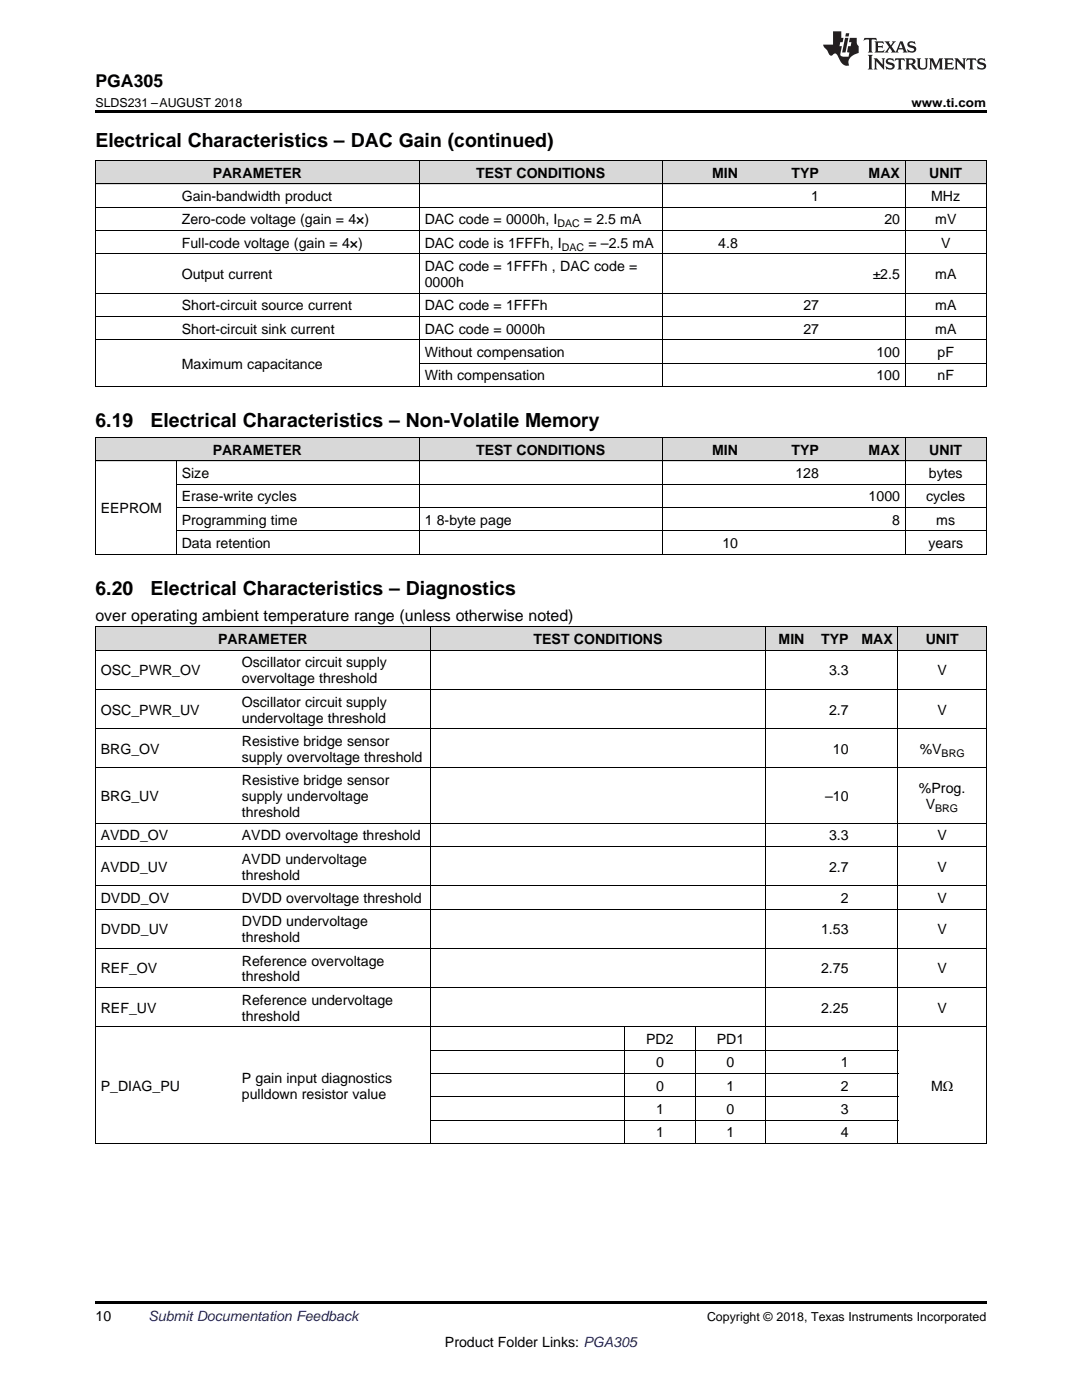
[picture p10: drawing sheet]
<svg xmlns="http://www.w3.org/2000/svg" width="216mm" height="279mm" viewBox="0 0 216 279" stroke-linecap="round" stroke-linejoin="round" font-family="sans-serif">
<defs><g id="words">
<g font-size="3.9">
<text x="19" y="29.3">Electrical Characteristics – DAC Gain (continued)</text>
<text x="19" y="85.3">6.19</text>
<text x="30.1" y="85.3">Electrical Characteristics – Non-Volatile Memory</text>
<text x="19" y="118.7">6.20</text>
<text x="30.1" y="118.7">Electrical Characteristics – Diagnostics</text>
</g>
<text font-size="3.5" x="19" y="17.3">PGA305</text>
<text font-size="3.2" x="19" y="123.9">over operating ambient temperature range (unless otherwise noted)</text>
<g font-size="2.8">
<text x="42.4" y="35.5">PARAMETER</text>
<text x="95" y="35.5">TEST CONDITIONS</text>
<text x="142.1" y="35.5">MIN</text>
<text x="157.9" y="35.5">TYP</text>
<text x="173.3" y="35.5">MAX</text>
<text x="185.4" y="35.5">UNIT</text>
<text x="36.3" y="40.1">Gain-bandwidth product</text>
<text x="161.9" y="40.1">1</text>
<text x="185.8" y="40.1">MHz</text>
<text x="36.3" y="44.8">Zero-code voltage (gain = 4×)</text>
<text x="84.7" y="44.8">DAC code = 0000h, I</text>
<text x="116.5" y="44.8">= 2.5 mA</text>
<text x="176.5" y="44.8">20</text>
<text x="186.6" y="44.8">mV</text>
<text x="36.3" y="49.5">Full-code voltage (gain = 4×)</text>
<text x="84.7" y="49.5">DAC code is 1FFFh, I</text>
<text x="117.4" y="49.5">= –2.5 mA</text>
<text x="143.3" y="49.5">4.8</text>
<text x="187.8" y="49.5">V</text>
<text x="36.3" y="55.7">Output current</text>
<text x="84.7" y="54.1">DAC code = 1FFFh , DAC code =</text>
<text x="84.7" y="57.3">0000h</text>
<text x="174.1" y="55.7">±2.5</text>
<text x="186.6" y="55.7">mA</text>
<text x="36.3" y="61.9">Short-circuit source current</text>
<text x="84.7" y="61.9">DAC code = 1FFFh</text>
<text x="160.3" y="61.9">27</text>
<text x="186.6" y="61.9">mA</text>
<text x="36.3" y="66.6">Short-circuit sink current</text>
<text x="84.7" y="66.6">DAC code = 0000h</text>
<text x="84.7" y="71.3">Without compensation</text>
<text x="160.3" y="66.6">27</text>
<text x="174.9" y="71.3">100</text>
<text x="186.6" y="66.6">mA</text>
<text x="187.1" y="71.3">pF</text>
<text x="36.3" y="73.6">Maximum capacitance</text>
<text x="84.7" y="75.9">With compensation</text>
<text x="174.9" y="75.9">100</text>
<text x="187.1" y="75.9">nF</text>
<text x="36.3" y="95.4">Size</text>
<text x="42.4" y="90.8">PARAMETER</text>
<text x="95" y="90.8">TEST CONDITIONS</text>
<text x="142.1" y="90.8">MIN</text>
<text x="157.9" y="90.8">TYP</text>
<text x="158.7" y="95.4">128</text>
<text x="173.3" y="90.8">MAX</text>
<text x="185.3" y="95.4">bytes</text>
<text x="185.4" y="90.8">UNIT</text>
<text x="36.3" y="100.1">Erase-write cycles</text>
<text x="173.3" y="100.1">1000</text>
<text x="184.8" y="100.1">cycles</text>
<text x="20.1" y="102.4">EEPROM</text>
<text x="36.3" y="104.7">Programming time</text>
<text x="84.7" y="104.7">1</text>
<text x="87.2" y="104.7">8-byte page</text>
<text x="178" y="104.7">8</text>
<text x="186.8" y="104.7">ms</text>
<text x="36.3" y="109.4">Data retention</text>
<text x="144.1" y="109.4">10</text>
<text x="185.3" y="109.4">years</text>
<text x="43.5" y="128.6">PARAMETER</text>
<text x="106.5" y="128.6">TEST CONDITIONS</text>
<text x="155.4" y="128.6">MIN</text>
<text x="163.8" y="128.6">TYP</text>
<text x="171.9" y="128.6">MAX</text>
<text x="184.7" y="128.6">UNIT</text>
<text x="20.1" y="134.8">OSC_PWR_OV</text>
<text x="48.3" y="133.2">Oscillator circuit supply</text>
<text x="48.3" y="136.4">overvoltage threshold</text>
<text x="165.4" y="134.8">3.3</text>
<text x="187" y="134.8">V</text>
<text x="20.1" y="142.6">OSC_PWR_UV</text>
<text x="48.3" y="141">Oscillator circuit supply</text>
<text x="165.4" y="142.6">2.7</text>
<text x="187" y="142.6">V</text>
<text x="48.3" y="144.2">undervoltage threshold</text>
<text x="48.3" y="148.9">Resistive bridge sensor</text>
<text x="20.1" y="150.5">BRG_OV</text>
<text x="48.3" y="152">supply overvoltage threshold</text>
<text x="166.2" y="150.5">10</text>
<text x="183.5" y="150.5">%V</text>
<text x="20.1" y="159.9">BRG_UV</text>
<text x="48.3" y="156.7">Resistive bridge sensor</text>
<text x="48.3" y="159.9">supply undervoltage</text>
<text x="164.6" y="159.9">–10</text>
<text x="183.4" y="158.3">%Prog.</text>
<text x="184.7" y="161.5">V</text>
<text x="20.1" y="167.7">AVDD_OV</text>
<text x="48.3" y="163.1">threshold</text>
<text x="48.3" y="167.7">AVDD overvoltage threshold</text>
<text x="165.4" y="167.7">3.3</text>
<text x="187" y="167.7">V</text>
<text x="20.1" y="174">AVDD_UV</text>
<text x="48.3" y="172.4">AVDD undervoltage</text>
<text x="165.4" y="174">2.7</text>
<text x="187" y="174">V</text>
<text x="48.3" y="175.5">threshold</text>
<text x="20.1" y="180.2">DVDD_OV</text>
<text x="48.3" y="180.2">DVDD overvoltage threshold</text>
<text x="48.3" y="184.9">DVDD undervoltage</text>
<text x="167.8" y="180.2">2</text>
<text x="187" y="180.2">V</text>
<text x="20.1" y="186.4">DVDD_UV</text>
<text x="48.3" y="188">threshold</text>
<text x="163.8" y="186.4">1.53</text>
<text x="187" y="186.4">V</text>
<text x="20.1" y="194.3">REF_OV</text>
<text x="48.3" y="192.7">Reference overvoltage</text>
<text x="48.3" y="195.9">threshold</text>
<text x="163.8" y="194.3">2.75</text>
<text x="187" y="194.3">V</text>
<text x="20.1" y="202.1">REF_UV</text>
<text x="48.3" y="200.5">Reference undervoltage</text>
<text x="48.3" y="203.7">threshold</text>
<text x="163.8" y="202.1">2.25</text>
<text x="187" y="202.1">V</text>
<text x="128.9" y="208.4">PD2</text>
<text x="143" y="208.4">PD1</text>
<text x="130.9" y="213">0</text>
<text x="145" y="213">0</text>
<text x="167.8" y="213">1</text>
<text x="20.1" y="217.7">P_DIAG_PU</text>
<text x="48.3" y="216.1">P gain input diagnostics</text>
<text x="48.3" y="219.3">pulldown resistor value</text>
<text x="130.9" y="217.7">0</text>
<text x="145" y="217.7">1</text>
<text x="167.8" y="217.7">2</text>
<text x="185.8" y="217.7">MΩ</text>
<text x="130.9" y="222.3">1</text>
<text x="130.9" y="227">1</text>
<text x="145" y="222.3">0</text>
<text x="145" y="227">1</text>
<text x="167.8" y="222.3">3</text>
<text x="167.8" y="227">4</text>
<text x="19" y="263.6">10</text>
<text x="88.8" y="268.9">Product Folder Links: PGA305</text>
</g>
<text font-size="2.8" fill="#0000c8" x="29.6" y="263.6">Submit Documentation Feedback</text>
<g font-size="2.5">
<text x="19" y="21.4">SLDS231 –AUGUST 2018</text>
<text x="181.9" y="21.4">www.ti.com</text>
<text x="141.1" y="263.6">Copyright © 2018, Texas Instruments Incorporated</text>
</g>
<g font-size="2.1">
<text x="111.2" y="45.4">DAC</text>
<text x="112.1" y="50">DAC</text>
<text x="187.9" y="151">BRG</text>
<text x="186.6" y="162">BRG</text>
</g>
</g></defs>
<g fill="#d8d8d8">
<path d="M19 125.2h28.2v4.6h-28.2z"/>
<path d="M47.2 125.2h38.7v4.6h-38.7z"/>
<path d="M85.9 125.2h24.7v4.6h-24.7z"/>
<path d="M110.6 125.2h14.1v4.6h-14.1z"/>
<path d="M124.7 125.2h14v4.6h-14z"/>
<path d="M138.7 125.2h14.1v4.6h-14.1z"/>
<path d="M152.8 125.2h8.8v4.6h-8.8z"/>
<path d="M161.6 125.2h8.8v4.6h-8.8z"/>
<path d="M170.4 125.2h8.8v4.6h-8.8z"/>
<path d="M179.2 125.2h17.6v4.6h-17.6z"/>
<path d="M19 87.4h16.2v4.6h-16.2z"/>
<path d="M35.2 87.4h48.5v4.6h-48.5z"/>
<path d="M83.7 87.4h48.5v4.6h-48.5z"/>
<path d="M132.2 87.4h16.1v4.6h-16.1z"/>
<path d="M148.3 87.4h16.2v4.6h-16.2z"/>
<path d="M164.5 87.4h16.2v4.6h-16.2z"/>
<path d="M180.7 87.4h16.1v4.6h-16.1z"/>
<path d="M19 32.1h16.2v4.7h-16.2z"/>
<path d="M35.2 32.1h48.5v4.7h-48.5z"/>
<path d="M83.7 32.1h48.5v4.7h-48.5z"/>
<path d="M132.2 32.1h16.1v4.7h-16.1z"/>
<path d="M148.3 32.1h16.2v4.7h-16.2z"/>
<path d="M164.5 32.1h16.2v4.7h-16.2z"/>
<path d="M180.7 32.1h16.1v4.7h-16.1z"/>
</g>
<g fill="#000">
<path d="M19 22h177.8v.5h-177.8zM19 77.2h.2zM83.6 77.2h.1zM132.1 77.2h.1zM180.6 77.2h.1zM196.7 77.2h.1zM19 110.6l.2 .1zM83.6 110.6l.1 .1zM132.1 110.6l.1 .1zM148.2 110.6l.1 .1zM164.4 110.6l.1 .1zM180.6 110.6l.1 .1z"/>
<path d="M196.7 110.6l.1 .1zM19 259.7h177.8v.5h-177.8z"/>
</g>
<g fill="none" stroke="#000" stroke-width=".2">
<path d="M19 36.7h177.8M19 32h177.8M19.1 32.1v45.1M83.6 32.1v45.1M132.1 32.1v45.1M180.6 32.1v45.1M196.8 32.1v45.1M19 58.5h177.8M19 50.7h177.8M19 46h177.8M19 41.4h177.8M19 77.1h177.8"/>
<path d="M19 67.8h177.8M19 63.2h177.8M83.7 72.5h113.1M19 92h177.8M19 87.3h177.8M19.1 87.3v23.4M35.2 92v18.7M35.2 96.6h161.6M83.6 87.3v23.4M132.1 87.3v23.4M180.6 87.3v23.4M196.8 87.3v23.4"/>
<path d="M19 110.6h177.8M35.2 106h161.6M35.2 101.3h161.6M19 137.6h177.8M19 129.8h177.8M19 125.1h177.8M19.1 125.1v103.1M85.9 125.1v103.1M152.8 125.1v103.1M179.2 125.1v103.1M196.8 125.1v103.1M19 153.3h177.8"/>
<path d="M19 145.4h177.8M19 176.8h177.8M19 168.9h177.8M19 164.3h177.8M19 197.1h177.8M19 189.2h177.8M19 181.4h177.8M19 204.9h177.8M85.9 218.9h93.3M85.9 214.2h93.3M85.9 209.6h93.3M124.6 204.9v23.3"/>
<path d="M138.7 204.9v23.3M19 228.2h177.8M85.9 223.5h93.3"/>
</g>
<g fill="#231f20">
<path d="M172.5 7.6l-.1 .5 .4-.2h.6v.1v2.1l-.2 .4h.9l-.2-.4v-2.1l.1-.1h.5l.5 .2-.2-.5zM174.5 8.3l.2 .3v1.5l-.2 .4h1.8l.2-.6a1.04 1.04 0 0 1-1.3 .2v-.7h.6l.3 .2v-.6l-.3 .2h-.6v-.6l.8-.1 .4 .3-.2-.5zM176.5 8.3l.9 1.1-.9 1.1h.8l-.2-.2 .4-.7 .5 .7-.2 .2h1.5l-.2-.2 .2-.4h.9l.1 .4-.2 .2h1l-.3-.3-.7-1.9h-.5l-.9 2-.8-1 .9-1h-.8l.1 .3-.4 .5-.3-.6 .1-.2zM179.7 8.6l.4 1h-.7zM181.3 8.4a.63 .63 0 0 0-.2 .7 .63 .63 0 0 0 .6 .4l.6 .2 .1 .2a.75 .75 0 0 1-.7 .4 .75 .75 0 0 1-.6-.5l.1 .7 .1-.1a1.11 1.11 0 0 0 1.5-.6 1.13 1.13 0 0 0-1.2-.8l-.1-.4a1.04 1.04 0 0 1 1.2 .2l-.2-.5-.2 .1-.4-.2zM173.2 10.9l.2 .4v2.2l-.2 .4h1l-.3-.4v-2.2l.3-.4zM174.3 11.6l.3 .4v1.5l-.3 .4h.8l-.2-.4v-1.3l1.5 1.7v-1.9l.2-.4h-.7l.2 .4v.9l-1.1-1.3zM177 11.8a.62 .62 0 0 0-.2 .7 .62 .62 0 0 0 .6 .4l.6 .1 .1 .3a.76 .76 0 0 1-.7 .3 .76 .76 0 0 1-.7-.4l.2 .7 .1-.1a1.11 1.11 0 0 0 1.5-.6 1.13 1.13 0 0 0-1.2-.8l-.1-.4a1.04 1.04 0 0 1 1.2 .2l-.2-.6-.2 .1-.5-.1zM178.7 11.6l-.2 .6a.61 .61 0 0 1 .8-.3v1.6l-.2 .4h.9l-.2-.4v-1.6a.63 .63 0 0 1 .7 .3l-.1-.6zM180.6 11.6l.3 .4v1.5l-.3 .4h1l-.2-.2-.1-.8 .6 .2a.76 .76 0 0 0 1.2 .7l-1-1a.58 .58 0 0 0 .6-.5 .58 .58 0 0 0-.5-.6zM181.4 11.9h.1a.45 .45 0 0 1 .5 .1 .45 .45 0 0 1 .1 .5l-.8 .2zM182.9 11.6l.2 .2a2.17 2.17 0 0 0 .3 1.9 .99 .99 0 0 0 1.6-.6v-1.1l.2-.4h-.7l.2 .2a1.92 1.92 0 0 1-.2 1.8 .6 .6 0 0 1-.9-.5v-1.1l.2-.4zM185.4 11.6l.2 .4v1.5l-.2 .4h.7l-.2-.4v-1.4l.8 1.8 .8-1.8v1.4l-.2 .4h.9l-.2-.4v-1.5l.2-.4h-.8l-.6 1.5-.6-1.5zM188.4 11.6l.2 .4v1.5l-.2 .4h1.8l.1-.6a1.04 1.04 0 0 1-1.2 .1v-.6h.5l.4 .2v-.6l-.4 .2h-.5v-.7h.8l.3 .3-.1-.6zM190.5 11.6l.2 .4v1.5l-.2 .4h.7l-.2-.4v-1.3l1.5 1.7v-1.9l.2-.4h-.7l.2 .4v.9l-1.1-1.3zM192.9 11.6l-.1 .6a.61 .61 0 0 1 .7-.3l.1 1.6-.3 .4h1l-.3-.4 .1-1.6a.63 .63 0 0 1 .7 .3l-.1-.6zM195.2 11.8a.62 .62 0 0 0-.2 .7 .62 .62 0 0 0 .6 .4l.6 .1 .1 .3a.76 .76 0 0 1-.7 .3 .76 .76 0 0 1-.6-.4l.1 .7 .1-.1a1.11 1.11 0 0 0 1.6-.6 1.13 1.13 0 0 0-1.3-.8l-.1-.4a1.04 1.04 0 0 1 1.2 .2l-.1-.6-.2 .1-.5-.1z"/>
<path d="M166.2 6.3v2.6h-1.9v.4l.8 .9a.91 .91 0 0 0 1 .8 .56 .56 0 0 1 .5-.3 .56 .56 0 0 1 .5 .3l.4 .8a1.53 1.53 0 0 0 1.9 1.2 1.54 1.54 0 0 1 1-2.1l.9-.3v-1.4a1.52 1.52 0 0 1-.4-1.6h-1.3l-.2 .8h.5l-.2 .8h-.5l-.1 1v.2l.4 .1-.2 .8a1.93 1.93 0 0 1-1.6-.3l.3-1.8h-.5l.2-.8h.4l.2-.8h-.4v-1.3zM168.6 7.6l-.6 2.9h.7l.6-2.9zM168.8 6.6l-.1 .7h.6l.2-.7z"/>
</g>
<use href="#words"/>
</svg>
